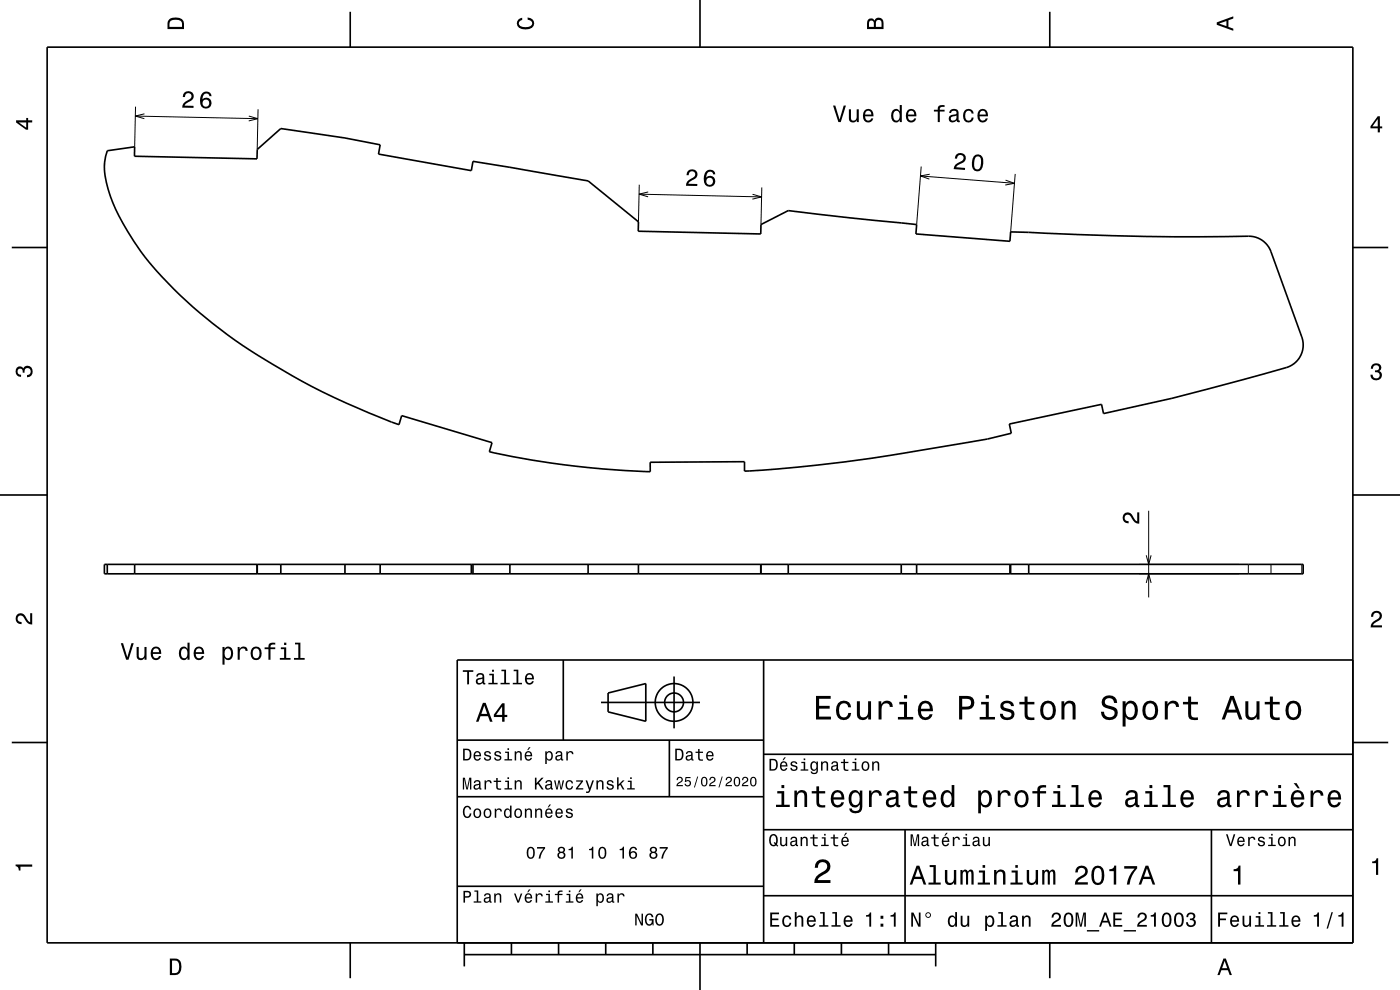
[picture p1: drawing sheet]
<svg xmlns="http://www.w3.org/2000/svg" width="297mm" height="210mm" viewBox="0 0 297 210" stroke-linecap="round" stroke-linejoin="round" font-family="sans-serif">
<g fill="none" stroke="#000" stroke-width=".21">
<path d="M28.7 24.6l26 .6M28.8 22.6l-.2 8.5M30.6 24.1l-1.9 .5 1.9 .6M52.8 24.6l1.9 .6-1.9 .5M54.7 23.2l-.1 8.5M135.6 39.2l-.2 7.8M161.6 39.8l-.2 7.8M195.3 37.3l19.9 1.6M195.4 35.3l-.9 12.3M197.2 37l-1.9 .3 1.9 .7M213.3 38.2l1.9 .7-2 .4M215.4 36.9l-1 12.3"/>
<path d="M135.6 41.2l26 .6M137.5 40.7l-1.9 .5 1.9 .5M159.6 41.2l2 .6-2 .4M241.7 119.7h21.1M243.2 117.8l.5 1.9 .5-1.9M243.7 108.3v18.4M264.8 119.7v2M269.6 119.7v2M276.2 119.7v2M241.7 121.7h21.1M243.2 123.7l.5-2 .5 2"/>
</g>
<g fill="none" stroke="#000" stroke-width=".35">
<path d="M10 10h277v190h-277zM74.3 2.5v7.5M148.5 0v10M222.7 2.5v7.5M22.8 32l5.8-.9-.1 2 26 .6 .1-2 5-4.4 13.6 2 7.4 1.4-.3 2 19.7 3.5 .3-2 24.5 4.2 10.6 8.6v2.1l26 .5v-2l5.8-2.9 13 1.5 14.3 1.4-.2 2 19.9 1.6 .2-2a780 780 0 0 0 51.4 1 5 5 0 0 1 3.8 3.2l6.6 18.1a5 5 0 0 1-3.4 6.5l-4.6 1.3a546.4 546.4 0 0 1-34.1 8.4l-.4-1.9-19.6 4.1 .4 2-5 1.2a486.9 486.9 0 0 1-44.6 6.4l-7 .4v-2l-20 .2v2a185.3 185.3 0 0 1-34.1-4.3l.6-1.9-19.2-5.7-.6 1.9a147 147 0 0 1-39.5-21.5 73.7 73.7 0 0 1-18.1-19.7 28.1 28.1 0 0 1-4.9-13.8l.3-1.9zM2.5 52.5h7.5M287 52.5h7.5M0 105h10M22.1 119.7h254.4v2h-254.4zM22.8 119.7v2M28.6 119.7v2M54.5 119.7v2"/>
<path d="M54.6 119.7v2M59.6 119.7v2M73.2 119.7v2M80.6 119.7v2M100 119.7v2M100.3 119.7v2M108.2 119.7v2M124.8 119.7v2M135.4 119.7v2M161.4 119.7v2M167.2 119.7v2M191.2 119.7v2"/>
<path d="M194.5 119.7v2M214.2 119.7v2M214.4 119.7v2M218.2 119.7v2M287 105h10M119.5 140v17M162 140v60M287 140h-190v60M2.5 157.5h7.5M97 157h65M127.5 149h21M129 147l8-2v8l-8-2z"/>
<path d="M142 157v12M143 143.5v11M287 157.5h7.5M97 169h65M162 176h125M162 160h125M192 176v24M257 176v24M97 188h65M162 190h125M74.3 200v7.5M98.5 202.5h100"/>
<path d="M98.5 200v5M108.5 200v2.5M118.5 200v2.5M128.5 200v2.5M138.5 200v2.5M148.5 200v10M158.5 200v2.5M168.5 200v2.5M178.5 200v2.5M188.5 200v2.5M198.5 200v5M222.7 200v7.5"/>
<circle cx="143" cy="149" r="2"/>
<circle cx="143" cy="149" r="4"/>
</g>
<g fill="#000">
<path d="M36 4a2.18 2.18 0 0 0-.5 2.2h3.5v-1.2a1.43 1.43 0 0 0-1.7-1.3zM36.3 4.4a2.15 2.15 0 0 1 2.2 .3l.1 1h-2.6v-1z" fill-rule="evenodd"/>
<path d="M109.9 4.2l.9-.4v.4a.7 .7 0 0 0-.7 .5 .7 .7 0 0 0 .3 .8 1.7 1.7 0 0 0 2.5-.5 .9 .9 0 0 0-1-.8v-.5a1.24 1.24 0 0 1 1.4 1.1 1.24 1.24 0 0 1-1 1.4 2.22 2.22 0 0 1-2.5-.7l-.2-.5z" fill-rule="evenodd"/>
<path d="M184.2 4.2l-.3 .7v1.3h3.5v-1.3a.98 .98 0 0 0-.7-1.1 .98 .98 0 0 0-1.2 .6 .84 .84 0 0 0-1.3-.2zM184.5 4.5a.54 .54 0 0 1 .6-.1 .54 .54 0 0 1 .3 .6v.7h-1zM185.9 4.4a.62 .62 0 0 1 .8-.1 .62 .62 0 0 1 .3 .6v.8h-1.2z" fill-rule="evenodd"/>
<path d="M258.1 4.7v.6l3.5 1.2v-.4l-1-.4v-1.4l1-.4v-.4zM258.6 5l1.6-.5v1z" fill-rule="evenodd"/>
<path d="M3.4 25.5v.5l2.1 1.5h.5v-1.5h.8v-.5h-.8v-.5h-.4v.5zM4 26h1.6v1.1z" fill-rule="evenodd"/>
<path d="M39.1 19.6l-.3 1h.4a.7 .7 0 0 1 .6-.8 .7 .7 0 0 1 .8 .5 .7 .7 0 0 1-.5 .8 1.81 1.81 0 0 0-1.4 1.7l2.4 .1v-.4l-1.9-.1a2.22 2.22 0 0 1 1.5-1.1 1.13 1.13 0 0 0 .1-1.7 1.13 1.13 0 0 0-1.7 0zM43 19.7a2.4 2.4 0 0 0 .1 3.2 1.16 1.16 0 0 0 1.6-.3 1.16 1.16 0 0 0-.2-1.5 1.16 1.16 0 0 0-1.6 0 1.02 1.02 0 0 1 .9-1.3 .58 .58 0 0 1 .6 .6h.5a1.12 1.12 0 0 0-.7-.9 1.12 1.12 0 0 0-1.2 .2zM42.9 21.9a.75 .75 0 0 1 1.5 0 .75 .75 0 0 1-1.5 0z" fill-rule="evenodd"/>
<path d="M146 36.2l-.4 1h.5a.71 .71 0 0 1 .5-.9 .71 .71 0 0 1 .9 .6 .71 .71 0 0 1-.5 .8 1.8 1.8 0 0 0-1.5 1.7l2.4 .1v-.5h-1.9a2.21 2.21 0 0 1 1.5-1.1 1.13 1.13 0 0 0 .2-1.7 1.13 1.13 0 0 0-1.7 0zM149.9 36.3a2.39 2.39 0 0 0 .1 3.2 1.16 1.16 0 0 0 1.5-.3 1.16 1.16 0 0 0-.1-1.5 1.16 1.16 0 0 0-1.6 0 1.02 1.02 0 0 1 .9-1.3 .58 .58 0 0 1 .6 .6h.4a1.11 1.11 0 0 0-.7-1 1.11 1.11 0 0 0-1.1 .3zM149.8 38.5a.75 .75 0 0 1 1.5 0 .75 .75 0 0 1-1.5 0z" fill-rule="evenodd"/>
<path d="M176.7 22.4l1.2 3.5h.5l1.1-3.5h-.5l-.9 3-.9-3zM180.1 23.2v1.8a.89 .89 0 0 0 .6 1 .89 .89 0 0 0 1.1-.5v.4h.4v-2.7h-.5v1.6a.65 .65 0 0 1-.3 .7 .65 .65 0 0 1-.9-.3v-2zM183.4 23.5a1.54 1.54 0 0 0 .8 2.5 1.06 1.06 0 0 0 1.1-.9h-.5l-.2 .4-.4 .1a.76 .76 0 0 1-.7-.9h1.8a1.17 1.17 0 0 0-.5-1.4 1.17 1.17 0 0 0-1.4 .2zM183.7 23.7a.66 .66 0 0 1 .8-.1 .66 .66 0 0 1 .3 .7h-1.3zM189.3 23.5a1.57 1.57 0 0 0 .8 2.5l.4-.1 .4-.4v.4h.4v-3.6h-.4v1.3a.89 .89 0 0 0-1.6-.1zM189.7 23.8a.62 .62 0 0 1 .7-.3 .62 .62 0 0 1 .4 .6 1.11 1.11 0 0 1-.6 1.5 1.19 1.19 0 0 1-.5-1.8zM192.5 23.5a1.54 1.54 0 0 0 .8 2.5 1.06 1.06 0 0 0 1.1-.9h-.5l-.2 .4-.4 .1a.76 .76 0 0 1-.7-.9h1.8a1.16 1.16 0 0 0-.5-1.4 1.16 1.16 0 0 0-1.4 .2zM192.8 23.7a.66 .66 0 0 1 .8-.1 .66 .66 0 0 1 .3 .7h-1.3zM198.1 23.3v.4h.8v2.2h.5v-2.2h1v-.4h-1v-.4l.3-.2h.7v-.4a1.04 1.04 0 0 0-1.5 .7v.3zM201.6 23.3l-.2 .7h.4a.55 .55 0 0 1 .6-.6 .55 .55 0 0 1 .4 .8l-.2 .1a1 1 0 0 0-1 .2 1 1 0 0 0-.3 1 .94 .94 0 0 0 1.7 0l.1 .4h.5v-.3l-.2-.1v-1.6a1.02 1.02 0 0 0-1.8-.6zM201.8 24.8l1.1-.3a.77 .77 0 0 1-.2 .9 .77 .77 0 0 1-.9 .1zM204.6 23.5a1.53 1.53 0 0 0 .9 2.5 1.05 1.05 0 0 0 1.1-1.1h-.5a.67 .67 0 0 1-.6 .7 .67 .67 0 0 1-.7-.6 1.12 1.12 0 0 1 .7-1.5 .6 .6 0 0 1 .6 .6h.5a1.09 1.09 0 0 0-.8-1 1.09 1.09 0 0 0-1.2 .4zM207.7 23.5a1.54 1.54 0 0 0 .8 2.5 1.06 1.06 0 0 0 1-.9h-.4l-.2 .4-.4 .1a.76 .76 0 0 1-.7-.9h1.8a1.17 1.17 0 0 0-.5-1.4 1.17 1.17 0 0 0-1.4 .2zM208 23.7a.66 .66 0 0 1 .8-.1 .66 .66 0 0 1 .3 .7h-1.3z" fill-rule="evenodd"/>
<path d="M203 32.7l-.4 .9 .4 .1a.7 .7 0 0 1 .6-.8 .7 .7 0 0 1 .8 .5 .7 .7 0 0 1-.6 .8 1.8 1.8 0 0 0-1.5 1.7l2.4 .2v-.5l-1.9-.1a2.23 2.23 0 0 1 1.6-1.1 1.13 1.13 0 0 0 .2-1.6 1.13 1.13 0 0 0-1.6-.1zM206.6 33.1a2.68 2.68 0 0 0 .1 3.1 1.14 1.14 0 0 0 1.8-.8 2.31 2.31 0 0 0-.5-2.5l-.5-.2-.5 .1zM206.9 33.5a.63 .63 0 0 1 .6-.3 .63 .63 0 0 1 .5 .3 2.75 2.75 0 0 1-.4 2.4l-.6-.1a2.27 2.27 0 0 1-.1-2.3z" fill-rule="evenodd"/>
<path d="M292.3 24.7l-1.6 2.1v.4h1.6v.9h.4v-.9h.5v-.4h-.5v-2.1zM292.3 25.2v1.6h-1.1z" fill-rule="evenodd"/>
<path d="M291.1 77.4a1.08 1.08 0 0 1 1.4-.2 1.08 1.08 0 0 1 .4 1.2l-.3 .3a1.06 1.06 0 0 1 .5 1.3 1.06 1.06 0 0 1-1.2 .7 1.1 1.1 0 0 1-1.2-1.2h.5a.71 .71 0 0 0 1 .8 .71 .71 0 0 0 .1-1.3h-.6v-.4a.61 .61 0 0 0 .8-.3 .61 .61 0 0 0-.2-.8 .61 .61 0 0 0-.9 .2l-.1 .5h-.5z" fill-rule="evenodd"/>
<path d="M3.6 78a.86 .86 0 0 1 1.4 .2 1.06 1.06 0 0 1 1.2-.6 1.06 1.06 0 0 1 .7 1.2 1.1 1.1 0 0 1-1.2 1.2v-.4a.71 .71 0 0 0 .8-1 .71 .71 0 0 0-1.3-.1v.6h-.4a.61 .61 0 0 0-.3-.8 .61 .61 0 0 0-.8 .2 .61 .61 0 0 0 .2 .8l.6 .2v.4a1.15 1.15 0 0 1-1.2-.6 1.15 1.15 0 0 1 .3-1.3z" fill-rule="evenodd"/>
<path d="M238.4 109a1.21 1.21 0 0 1 2.1 .7l.3 .6 .5 .3v-1.9h.4v2.4a1.8 1.8 0 0 1-1.8-1.4 .71 .71 0 0 0-.8-.5 .71 .71 0 0 0-.5 .8 .71 .71 0 0 0 .8 .6v.4a1.18 1.18 0 0 1-1.2-.6 1.18 1.18 0 0 1 .2-1.4z" fill-rule="evenodd"/>
<path d="M3.6 130.4a1.22 1.22 0 0 1 2 .7l.4 .6 .4 .3v-1.9h.4v2.4a1.8 1.8 0 0 1-1.7-1.4 .71 .71 0 0 0-.9-.5 .71 .71 0 0 0-.5 .8 .71 .71 0 0 0 .9 .5v.5a1.18 1.18 0 0 1-1.2-.7 1.18 1.18 0 0 1 .2-1.3z" fill-rule="evenodd"/>
<path d="M25.6 136.4l1.2 3.5h.5l1.1-3.5h-.5l-.9 3-.9-3zM29 137.2v1.8a.89 .89 0 0 0 .6 1 .89 .89 0 0 0 1.1-.5v.4h.4v-2.7h-.5v1.6a.65 .65 0 0 1-.3 .8 .65 .65 0 0 1-.9-.3v-2.1zM32.3 137.5a1.55 1.55 0 0 0 .8 2.5 1.07 1.07 0 0 0 1.1-.8h-.5l-.2 .3-.4 .1a.76 .76 0 0 1-.7-.9h1.8a1.17 1.17 0 0 0-.5-1.4 1.17 1.17 0 0 0-1.4 .2zM32.6 137.7a.66 .66 0 0 1 .8-.1 .66 .66 0 0 1 .3 .7h-1.3zM38.2 137.5a1.57 1.57 0 0 0 .8 2.5l.4-.1 .4-.4v.4h.4v-3.6h-.4v1.3a.89 .89 0 0 0-1.6-.1zM38.6 137.8a.62 .62 0 0 1 .7-.2 .62 .62 0 0 1 .4 .5 1.12 1.12 0 0 1-.6 1.5 1.19 1.19 0 0 1-.5-1.8zM41.4 137.5a1.54 1.54 0 0 0 .8 2.5 1.07 1.07 0 0 0 1.1-.8h-.5l-.2 .3-.4 .1a.76 .76 0 0 1-.7-.9h1.8a1.17 1.17 0 0 0-.5-1.4 1.17 1.17 0 0 0-1.4 .2zM41.7 137.7a.66 .66 0 0 1 .8-.1 .66 .66 0 0 1 .4 .7h-1.4zM47.2 137.2v3.8h.4v-1.5a.93 .93 0 0 0 1 .5 .93 .93 0 0 0 .8-.8 1.5 1.5 0 0 0-1-2.1l-.4 .2-.4 .4v-.5zM47.8 137.8a.63 .63 0 0 1 .7-.2 .63 .63 0 0 1 .5 .5 1.13 1.13 0 0 1-.7 1.5 1.19 1.19 0 0 1-.5-1.8zM50.4 137.2v2.7h.5v-1.5a.66 .66 0 0 1 .3-.8 .66 .66 0 0 1 .9 .2v.3h.4a.89 .89 0 0 0-.7-.9 .89 .89 0 0 0-1 .5v-.5zM53.5 137.5a1.53 1.53 0 0 0 .8 2.5 1.48 1.48 0 0 0 1.2-1.4 1.48 1.48 0 0 0-1.2-1.5l-.5 .1zM53.8 137.8a.67 .67 0 0 1 .7-.2 .67 .67 0 0 1 .5 .5 1.11 1.11 0 0 1-.7 1.5 1.17 1.17 0 0 1-.5-1.8zM56.1 137.3v.4h.8v2.2h.5v-2.2h1v-.4h-1v-.3l.3-.3h.7v-.4a1.04 1.04 0 0 0-1.5 .8v.2zM59.6 137.3v.4h.7v1.9h-.9v.3h2.2v-.3h-.9v-2.3zM60.3 136.3v.5h.4v-.5zM62.6 136.3v.4h.7v2.9h-.9v.3h2.2v-.3h-.9v-3.3z" fill-rule="evenodd"/>
<path d="M291.2 129.9a1.18 1.18 0 0 1 1.9 .3 1.18 1.18 0 0 1-1 1.7l-.5 .3-.3 .5h1.9v.4h-2.4a1.8 1.8 0 0 1 1.4-1.8 .71 .71 0 0 0 .5-.8 .71 .71 0 0 0-.9-.5 .71 .71 0 0 0-.5 .8h-.4z" fill-rule="evenodd"/>
<path d="M98.2 158.8v2.5h.9a1.37 1.37 0 0 0 .7-2.2 1.56 1.56 0 0 0-1.6-.3zM98.6 159.1a.98 .98 0 0 1 1.1 .7 .98 .98 0 0 1-.6 1.2h-.5zM100.7 159.6a1.04 1.04 0 0 0-.2 1.2 1.04 1.04 0 0 0 1 .5l.5-.5h-.3l-.4 .3a.54 .54 0 0 1-.5-.7h1.3a.83 .83 0 0 0-.4-.9 .83 .83 0 0 0-1 .1zM100.9 159.7l.2-.1a.47 .47 0 0 1 .5 .1 .47 .47 0 0 1 .1 .5h-.9zM102.9 159.5l-.2 .1a.69 .69 0 0 0 .9 .9l.2 .1a.43 .43 0 0 1-.4 .5 .43 .43 0 0 1-.4-.4h-.3a.74 .74 0 0 0 .9 .7 .74 .74 0 0 0 .5-1l-1-.4a.38 .38 0 0 1 .3-.5 .38 .38 0 0 1 .4 .4h.3a.78 .78 0 0 0-1.2-.4zM105.1 159.5l-.2 .1a.69 .69 0 0 0 .9 .9l.2 .1a.43 .43 0 0 1-.4 .5 .43 .43 0 0 1-.5-.4h-.3a.74 .74 0 0 0 .9 .7 .74 .74 0 0 0 .5-1l-.9-.4a.38 .38 0 0 1 .3-.5 .38 .38 0 0 1 .4 .4h.3a.77 .77 0 0 0-1.2-.4zM107.2 159.4v.3h.5v1.3h-.7v.3h1.6v-.3h-.6v-1.6zM107.7 158.7v.4h.3v-.4zM109.2 159.4v1.9h.3v-1.1a.45 .45 0 0 1 .4-.6 .45 .45 0 0 1 .5 .5v1.2h.3v-1.3a.63 .63 0 0 0-.5-.7 .63 .63 0 0 0-.7 .4v-.3zM112.2 158.5l-.4 .6h.3l.5-.6zM111.5 159.6a1.04 1.04 0 0 0-.2 1.2 1.04 1.04 0 0 0 1.1 .5l.5-.5h-.3l-.5 .3a.54 .54 0 0 1-.5-.7h1.3a.83 .83 0 0 0-.4-.9 .83 .83 0 0 0-1 .1zM111.8 159.7l.1-.1a.48 .48 0 0 1 .5 .1 .48 .48 0 0 1 .2 .5h-1zM115.7 159.4v2.7h.3v-1.1a.66 .66 0 0 0 .7 .4 .66 .66 0 0 0 .5-.6 .91 .91 0 0 0 0-1.1 .91 .91 0 0 0-1-.3l-.2 .3v-.3zM116.1 159.8a.45 .45 0 0 1 .5-.2 .45 .45 0 0 1 .3 .4 .65 .65 0 0 1 .1 .8 .65 .65 0 0 1-.7 .2 .98 .98 0 0 1-.2-1.2zM118.1 159.5l-.2 .4h.3a.39 .39 0 0 1 .4-.3 .39 .39 0 0 1 .3 .5h-.1a.65 .65 0 0 0-1 .4 .65 .65 0 0 0 .6 .9l.6-.3 .1 .2h.4v-.2l-.2-.1v-1.1a.72 .72 0 0 0-.5-.6 .72 .72 0 0 0-.7 .2zM118.2 160.6l.8-.3a.55 .55 0 0 1-.2 .7 .55 .55 0 0 1-.6 0zM120.1 159.4v1.9h.4v-1.1a.47 .47 0 0 1 .2-.6 .47 .47 0 0 1 .6 .2v.2h.4a.64 .64 0 0 0-.5-.7 .64 .64 0 0 0-.8 .4v-.3z" fill-rule="evenodd"/>
<path d="M98.2 142.2v.3h.9v2.7h.4v-2.7h.9v-.3zM101.3 143l-.3 .5h.4a.47 .47 0 0 1 .5-.4 .47 .47 0 0 1 .4 .6l-.2 .1a.84 .84 0 0 0-1 .2 .84 .84 0 0 0 0 1.1 .9 .9 0 0 0 1.3-.2l.1 .2 .5 .1v-.3l-.3-.1v-1.3a.87 .87 0 0 0-.6-.7 .87 .87 0 0 0-.8 .2zM101.4 144.3l.9-.3a.66 .66 0 0 1-.1 .7 .66 .66 0 0 1-.8 .1zM103.8 142.9v.3h.6v1.6h-.8v.4h2v-.4h-.8v-1.9zM104.4 142.1v.4h.4v-.4zM106.4 142.1v.3h.6v2.4h-.8v.4h1.9v-.4h-.7v-2.7zM109 142.1v.3h.6v2.4h-.8v.4h1.9v-.4h-.7v-2.7zM111.6 143.1a1.32 1.32 0 0 0 .7 2.1 .9 .9 0 0 0 .9-.7h-.3l-.2 .3-.4 .1a.65 .65 0 0 1-.6-.8h1.6a1 1 0 0 0-.4-1.2 1 1 0 0 0-1.3 .2zM111.9 143.3a.57 .57 0 0 1 .7-.1 .57 .57 0 0 1 .3 .6h-1.2z" fill-rule="evenodd"/>
<path d="M102.4 149.1l-1.4 4h.5l.4-1.2h1.6l.4 1.2h.6l-1.5-4zM102.7 149.7l.7 1.7h-1.3zM106.5 149.2l-1.7 2.4v.5h1.7v1h.5v-1h.6v-.5h-.6v-2.4zM106.5 149.9v1.7h-1.3z" fill-rule="evenodd"/>
<path d="M143.2 158.8v2.5h.9a1.37 1.37 0 0 0 .7-2.2 1.56 1.56 0 0 0-1.6-.3zM143.6 159.1a.98 .98 0 0 1 1.1 .7 .98 .98 0 0 1-.6 1.2h-.5zM145.7 159.5l-.2 .4h.3a.39 .39 0 0 1 .5-.3 .39 .39 0 0 1 .3 .5h-.2a.65 .65 0 0 0-.9 .4 .65 .65 0 0 0 .5 .9l.7-.3v.2h.4v-.2l-.1-.1-.1-1.1a.73 .73 0 0 0-.4-.6 .73 .73 0 0 0-.8 .2zM145.8 160.6l.8-.3a.55 .55 0 0 1-.1 .7 .55 .55 0 0 1-.7 0zM148.1 158.9v.5h-.5v.3h.5v1.3a.75 .75 0 0 0 1 .4v-.3a.48 .48 0 0 1-.7-.3v-1.1h.7v-.3h-.7v-.5zM150 159.6a1.04 1.04 0 0 0-.2 1.2 1.04 1.04 0 0 0 1.1 .5l.5-.5h-.4l-.4 .3a.54 .54 0 0 1-.5-.7h1.3a.83 .83 0 0 0-.4-.9 .83 .83 0 0 0-1 .1zM150.3 159.7l.1-.1a.48 .48 0 0 1 .5 .1 .48 .48 0 0 1 .2 .5h-1z" fill-rule="evenodd"/>
<path d="M173.1 147.6v5h3.2v-.6h-2.5v-1.7h2.2v-.6h-2.2v-1.5h2.4v-.6zM177.8 149.2a2.59 2.59 0 0 0 .5 3.4 1.58 1.58 0 0 0 2.3-1.4h-.6a.95 .95 0 0 1-.9 1 .95 .95 0 0 1-1-.9 1.59 1.59 0 0 1 .9-2.1 .85 .85 0 0 1 .9 .8h.7a1.56 1.56 0 0 0-1.1-1.3 1.56 1.56 0 0 0-1.7 .5zM181.8 148.8v2.5a1.27 1.27 0 0 0 .9 1.4 1.27 1.27 0 0 0 1.5-.7v.6h.6v-3.8h-.6v2.2a.92 .92 0 0 1-.6 1.1 .92 .92 0 0 1-1.2-.4v-2.9zM186.4 148.8v3.8h.6v-2.2a.95 .95 0 0 1 .5-1.1 .95 .95 0 0 1 1.2 .3l.1 .4h.6a1.28 1.28 0 0 0-1-1.4 1.28 1.28 0 0 0-1.4 .8v-.6zM190.8 148.9v.5h1v2.7h-1.3v.5h3.2v-.5h-1.3v-3.2zM191.8 147.4v.8h.6v-.8zM195.1 149.2a2.62 2.62 0 0 0 .5 3.4 1.57 1.57 0 0 0 2.2-1.1h-.6l-.3 .5-.5 .2a1.08 1.08 0 0 1-1-1.3h2.5a1.66 1.66 0 0 0-.7-2 1.66 1.66 0 0 0-2.1 .3zM195.6 149.5a.94 .94 0 0 1 1.2-.2 .94 .94 0 0 1 .5 1h-1.9zM203.5 147.6v5h.6v-2.1h.8a1.47 1.47 0 0 0 1.8-1.2 1.47 1.47 0 0 0-1.5-1.7zM204.1 148.2a1.6 1.6 0 0 1 1.8 .5 .86 .86 0 0 1 0 .9 .86 .86 0 0 1-.9 .3h-.9zM208.1 148.9v.5h1v2.7h-1.3v.5h3.3v-.5h-1.3v-3.2zM209.1 147.4v.8h.7v-.8zM212.6 148.9a1.08 1.08 0 0 0-.3 1.2 1.08 1.08 0 0 0 1 .7l1.1 .4a.57 .57 0 0 1 .2 .6 .57 .57 0 0 1-.5 .4 .96 .96 0 0 1-1.4-.8h-.6a1.6 1.6 0 0 0 1.3 1.4 1.6 1.6 0 0 0 1.7-.8 1.13 1.13 0 0 0-1-1.6l-1.1-.3-.2-.4a.87 .87 0 0 1 .9-.5 .87 .87 0 0 1 .8 .6h.6a1.41 1.41 0 0 0-2.1-1.1zM217.4 147.8v1.1h-1.1v.5h1.1v2.6l.2 .4 .4 .3h1.4v-.5a.97 .97 0 0 1-1.4-.5v-2.3h1.4v-.5h-1.4v-1.1zM221.1 149.2a2.56 2.56 0 0 0 .5 3.4 1.72 1.72 0 0 0 1.8-.2 1.72 1.72 0 0 0 .6-1.7 1.7 1.7 0 0 0-.9-1.9 1.7 1.7 0 0 0-2 .4zM221.6 149.6a.96 .96 0 0 1 1-.4 .96 .96 0 0 1 .7 .8 1.59 1.59 0 0 1-1 2.2 1.19 1.19 0 0 1-1-1.5zM225.2 148.8v3.8h.6v-2.2a.97 .97 0 0 1 .5-1.1 .97 .97 0 0 1 1.1 .2l.1 .7v2.4h.7v-2.5a1.27 1.27 0 0 0-.9-1.4 1.27 1.27 0 0 0-1.5 .6v-.5zM234.1 147.9a1.38 1.38 0 0 0-.3 1.5 1.38 1.38 0 0 0 1.3 .9 1.25 1.25 0 0 1 1.4 .9 1.15 1.15 0 0 1-1.3 .9 1.15 1.15 0 0 1-1-1.1h-.7a1.8 1.8 0 0 0 1.7 1.8 1.8 1.8 0 0 0 1.9-1.6 1.46 1.46 0 0 0-1.5-1.4l-.6-.2a.83 .83 0 0 1-.5-1.1 .83 .83 0 0 1 1.2-.3l.5 .5 .1 .4h.7a1.67 1.67 0 0 0-1-1.6 1.67 1.67 0 0 0-1.9 .4zM238.2 148.8v5.3h.6v-2.1a1.32 1.32 0 0 0 1.4 .7 1.32 1.32 0 0 0 1.1-1.1 2.43 2.43 0 0 0-.8-2.8 1.21 1.21 0 0 0-1.7 .5v-.5zM239.1 149.6a.9 .9 0 0 1 .9-.4 .9 .9 0 0 1 .7 .8 1.61 1.61 0 0 1-.9 2.2 1.18 1.18 0 0 1-1-1.5zM242.8 149.2a2.56 2.56 0 0 0 .5 3.4 1.72 1.72 0 0 0 1.8-.2 1.72 1.72 0 0 0 .6-1.7 1.7 1.7 0 0 0-.9-1.9 1.7 1.7 0 0 0-2 .4zM243.3 149.6a.96 .96 0 0 1 1-.4 .96 .96 0 0 1 .7 .8 1.59 1.59 0 0 1-1 2.2 1.19 1.19 0 0 1-1-1.5zM247.1 148.8v3.8h.6v-2.2a.95 .95 0 0 1 .5-1.1 .95 .95 0 0 1 1.2 .3l.1 .4h.6a1.28 1.28 0 0 0-1-1.4 1.28 1.28 0 0 0-1.4 .8v-.6zM252 147.8v1.1h-1v.5h1l.1 2.6 .2 .4 .4 .3h1.4v-.5a.97 .97 0 0 1-1.4-.5v-2.3h1.4v-.5h-1.4v-1.1zM261 147.6l-1.8 5h.6l.6-1.4h2l.5 1.4h.7l-1.9-5zM261.4 148.3l.7 2.2h-1.5zM264.2 148.8v2.5a1.27 1.27 0 0 0 .9 1.4 1.27 1.27 0 0 0 1.5-.7v.6h.6v-3.8h-.6v2.2a.92 .92 0 0 1-.6 1.1 .92 .92 0 0 1-1.1-.4l-.1-2.9zM269.4 147.8v1.1h-1.1v.5h1.1v2.6l.2 .4 .4 .3 .7 .1 .8-.1v-.5a.97 .97 0 0 1-1.4-.5l-.1-2.3h1.5v-.5h-1.5v-1.1zM273.1 149.2a2.56 2.56 0 0 0 .6 3.4 1.72 1.72 0 0 0 1.8-.2 1.72 1.72 0 0 0 .6-1.7 1.7 1.7 0 0 0-.9-1.9 1.7 1.7 0 0 0-2.1 .4zM273.6 149.6a.96 .96 0 0 1 1-.4 .96 .96 0 0 1 .7 .8 1.59 1.59 0 0 1-.9 2.2 1.19 1.19 0 0 1-1.1-1.5z" fill-rule="evenodd"/>
<path d="M98.2 165v2.5h.3v-2.3l.4 2.3h.3l.5-2.3v2.3h.3v-2.5h-.5l-.4 2.2-.5-2.2zM100.7 165.6l-.2 .5h.3a.39 .39 0 0 1 .5-.4 .39 .39 0 0 1 .3 .6h-.2a.65 .65 0 0 0-.9 .4 .65 .65 0 0 0 .5 .8l.7-.3v.2l.4 .1v-.3h-.1l-.1-1.1a.73 .73 0 0 0-.4-.6 .73 .73 0 0 0-.8 .1zM100.8 166.7l.8-.2a.55 .55 0 0 1-.1 .6 .55 .55 0 0 1-.7 .1zM102.8 165.5v2h.3v-1.1a.47 .47 0 0 1 .3-.6 .47 .47 0 0 1 .6 .2v.1h.3a.64 .64 0 0 0-.5-.6 .64 .64 0 0 0-.7 .4v-.4zM105.3 165v.6h-.6v.3h.6v1.3a.75 .75 0 0 0 1 .3v-.3a.48 .48 0 0 1-.7-.2v-1.1h.7v-.3h-.7v-.6zM107.2 165.6v.3h.5v1.3h-.7v.3h1.6v-.3h-.6v-1.6zM107.7 164.9v.3h.3v-.3zM109.2 165.5v2h.3v-1.1a.45 .45 0 0 1 .4-.7 .45 .45 0 0 1 .5 .6v1.2h.3v-1.3a.63 .63 0 0 0-.5-.7 .63 .63 0 0 0-.7 .3v-.3zM113.5 165v2.5h.3v-.9l.3-.3 .8 1.2h.5l-1.1-1.5 1-1h-.4l-1.1 1.1v-1.1zM115.9 165.6l-.2 .5h.3a.39 .39 0 0 1 .5-.4 .39 .39 0 0 1 .2 .6h-.1a.65 .65 0 0 0-.9 .4 .65 .65 0 0 0 .5 .8l.6-.3 .1 .2 .4 .1v-.3h-.2v-1.1a.73 .73 0 0 0-.5-.6 .73 .73 0 0 0-.7 .1zM116 166.7l.8-.2a.55 .55 0 0 1-.1 .6 .55 .55 0 0 1-.7 .1zM117.5 165.5l.5 2h.3l.3-1.7 .3 1.7h.3l.5-2h-.3l-.4 1.7-.2-1.7h-.4l-.2 1.7-.4-1.7zM120.2 165.7a1.04 1.04 0 0 0-.2 1.2 1.04 1.04 0 0 0 1.1 .6l.4-.4 .1-.3h-.3l-.3 .4a.73 .73 0 0 1-.7-.7 .73 .73 0 0 1 .7-.7l.3 .4h.3a.78 .78 0 0 0-.6-.7 .78 .78 0 0 0-.8 .2zM122.2 165.5v.3h1.1l-1.1 1.4v.3h1.5v-.3h-1.1l1.1-1.4v-.3zM124.2 165.5l.8 2.1-.2 .3h-.5v.3a.63 .63 0 0 0 .9-.5l.8-2.2h-.3l-.6 1.6-.5-1.6zM126.5 165.5v2h.3v-1.1a.45 .45 0 0 1 .4-.7 .45 .45 0 0 1 .5 .6v1.2h.3v-1.3a.63 .63 0 0 0-.4-.7 .63 .63 0 0 0-.8 .3v-.3zM128.9 165.6l-.1 .2a.68 .68 0 0 0 .8 .9l.2 .1a.43 .43 0 0 1-.3 .5 .43 .43 0 0 1-.5-.4h-.3a.74 .74 0 0 0 .9 .7 .74 .74 0 0 0 .5-1.1l-1-.3a.38 .38 0 0 1 .3-.5 .38 .38 0 0 1 .5 .4l.3-.1a.77 .77 0 0 0-1.3-.4zM130.9 164.9v2.6h.3v-.7l.4-.3 .5 1h.4l-.7-1.2 .7-.8h-.4l-.9 .9v-1.5zM133.2 165.6v.3h.5v1.3h-.7v.3h1.7v-.3h-.7v-1.6zM133.7 164.9v.3h.3v-.3z" fill-rule="evenodd"/>
<path d="M98.4 171.2a1.45 1.45 0 0 0 .7 2.3 .94 .94 0 0 0 .9-1h-.3a.59 .59 0 0 1-.8 .7 1.31 1.31 0 0 1 .2-2l.3 .1 .2 .4h.4a.85 .85 0 0 0-.6-.8 .85 .85 0 0 0-1 .3zM100.6 171.7a1.04 1.04 0 0 0-.1 1.3 1.04 1.04 0 0 0 1.1 .5 1.04 1.04 0 0 0 .5-1.3 1.04 1.04 0 0 0-1.2-.7zM100.9 171.9a.48 .48 0 0 1 .5-.1 .48 .48 0 0 1 .3 .4 .66 .66 0 0 1 0 .7 .66 .66 0 0 1-.7 .3 .98 .98 0 0 1-.1-1.3zM102.8 171.7a1.04 1.04 0 0 0-.2 1.3 1.04 1.04 0 0 0 1.2 .5 1.04 1.04 0 0 0 .5-1.3 1.04 1.04 0 0 0-1.2-.7zM103 171.9a.48 .48 0 0 1 .5-.1 .48 .48 0 0 1 .4 .4 .66 .66 0 0 1 0 .7 .66 .66 0 0 1-.7 .3 .97 .97 0 0 1-.2-1.3zM105 171.5v2h.3v-1.1a.47 .47 0 0 1 .2-.6 .47 .47 0 0 1 .6 .2l.1 .1h.3a.64 .64 0 0 0-.5-.6 .64 .64 0 0 0-.7 .4v-.4zM107.1 171.7a1.06 1.06 0 0 0-.2 1.2 1.06 1.06 0 0 0 .9 .6l.4-.3v.3h.3v-2.6h-.3v.9a.63 .63 0 0 0-1.1-.1zM107.4 171.9a.44 .44 0 0 1 .4-.1 .44 .44 0 0 1 .4 .4 .65 .65 0 0 1 0 .7 .65 .65 0 0 1-.7 .3l-.2-.4zM109.3 171.7a1.04 1.04 0 0 0-.1 1.3 1.04 1.04 0 0 0 1.1 .5 1.04 1.04 0 0 0 .5-1.3 1.04 1.04 0 0 0-1.2-.7zM109.5 171.9a.48 .48 0 0 1 .6-.1 .48 .48 0 0 1 .3 .4 .66 .66 0 0 1 0 .7 .66 .66 0 0 1-.7 .3 .98 .98 0 0 1-.2-1.3zM111.4 171.5v2h.3v-1.1a.45 .45 0 0 1 .3-.7 .45 .45 0 0 1 .5 .6v1.2h.4v-1.3a.63 .63 0 0 0-.5-.7 .63 .63 0 0 0-.7 .3v-.3zM113.5 171.5v2h.3v-1.1a.45 .45 0 0 1 .3-.6 .45 .45 0 0 1 .6 .2v1.5h.3v-1.3a.63 .63 0 0 0-.4-.7 .63 .63 0 0 0-.8 .3v-.3zM116.5 170.7l-.3 .6h.2l.5-.6zM115.9 171.7a1.04 1.04 0 0 0-.2 1.2 1.04 1.04 0 0 0 1 .6l.5-.6h-.3l-.4 .4a.54 .54 0 0 1-.5-.7h1.2a.83 .83 0 0 0-.3-1 .83 .83 0 0 0-1 .1zM116.1 171.9l.2-.1a.47 .47 0 0 1 .4 .1 .47 .47 0 0 1 .2 .4h-.9zM118 171.7a1.04 1.04 0 0 0-.2 1.2 1.04 1.04 0 0 0 1.1 .6l.5-.6h-.3l-.5 .4a.53 .53 0 0 1-.5-.7h1.3a.83 .83 0 0 0-.3-1 .83 .83 0 0 0-1.1 .1zM118.3 171.9l.1-.1a.47 .47 0 0 1 .5 .1 .47 .47 0 0 1 .2 .4h-1zM120.2 171.6l-.1 .2a.69 .69 0 0 0 .8 .9l.3 .1a.43 .43 0 0 1-.4 .5 .43 .43 0 0 1-.5-.4h-.3a.74 .74 0 0 0 .9 .7 .74 .74 0 0 0 .5-1.1l-1-.3a.38 .38 0 0 1 .3-.5 .38 .38 0 0 1 .5 .3h.3a.77 .77 0 0 0-1.3-.4z" fill-rule="evenodd"/>
<path d="M143.7 164.9l-.2 .6h.3a.4 .4 0 0 1 .3-.5 .4 .4 0 0 1 .5 .3 .4 .4 0 0 1-.3 .5l-.2 .1a.93 .93 0 0 0-.6 .9h1.4v-.3h-1.1l.5-.4a.67 .67 0 0 0 .5-1 .67 .67 0 0 0-1.1-.2zM145.4 164.8l-.1 1.1h.2a.46 .46 0 0 1 .7-.2 .46 .46 0 0 1 0 .8 .46 .46 0 0 1-.7-.2h-.3a.69 .69 0 0 0 .9 .6 .69 .69 0 0 0 .4-1 .69 .69 0 0 0-1-.3l.1-.5h.9v-.3zM147.9 164.7l-.7 2.3h.2l.7-2.3zM148.9 165a1.15 1.15 0 0 0 .5 1.8 1.16 1.16 0 0 0 .5-1.8 .63 .63 0 0 0-1 0zM149.2 165.1l.2-.1a.98 .98 0 0 1 0 1.6l-.2-.1-.2-.3v-.7zM150.7 164.9l-.2 .6h.2a.4 .4 0 0 1 .3-.5 .4 .4 0 0 1 .5 .3 .4 .4 0 0 1-.3 .5l-.1 .1a.95 .95 0 0 0-.7 .9h1.4v-.3h-1.1l.5-.4a.67 .67 0 0 0 .5-1 .67 .67 0 0 0-1-.2zM153.1 164.7l-.7 2.3h.2l.7-2.3zM154.1 164.9l-.2 .6h.3a.4 .4 0 0 1 .3-.5 .4 .4 0 0 1 .5 .3 .4 .4 0 0 1-.3 .5l-.2 .1a.93 .93 0 0 0-.6 .9h1.4v-.3h-1.1l.5-.4a.67 .67 0 0 0 .5-1 .67 .67 0 0 0-1.1-.2zM155.8 165a1.15 1.15 0 0 0 .5 1.8 1.16 1.16 0 0 0 .5-1.8 .63 .63 0 0 0-1 0zM156.1 165.1l.2-.1a.98 .98 0 0 1 0 1.6l-.2-.1-.2-.3v-.7zM157.6 164.9l-.2 .6h.3a.4 .4 0 0 1 .3-.5 .4 .4 0 0 1 .5 .3 .4 .4 0 0 1-.3 .5l-.2 .1a.94 .94 0 0 0-.6 .9h1.3v-.3h-1l.4-.4a.67 .67 0 0 0 .6-1 .67 .67 0 0 0-1.1-.2zM159.3 165a1.16 1.16 0 0 0 .5 1.8 1.16 1.16 0 0 0 .5-1.8 .63 .63 0 0 0-1 0zM159.6 165.1l.2-.1a.98 .98 0 0 1 0 1.6l-.2-.1-.2-.3v-.7z" fill-rule="evenodd"/>
<path d="M163.2 161v2.5h.9a1.37 1.37 0 0 0 .7-2.2 1.58 1.58 0 0 0-1.6-.3zM163.6 161.3a.98 .98 0 0 1 1.1 .7 .98 .98 0 0 1-.6 1.2h-.5zM166.4 160.7l-.4 .6h.2l.5-.6zM165.7 161.7a1.04 1.04 0 0 0-.2 1.2 1.04 1.04 0 0 0 1 .6l.5-.6h-.3l-.4 .4a.54 .54 0 0 1-.5-.7h1.3a.83 .83 0 0 0-.4-1 .83 .83 0 0 0-1 .1zM165.9 161.9l.2-.1a.48 .48 0 0 1 .5 .1 .48 .48 0 0 1 .1 .4h-.9zM167.9 161.6l-.2 .2a.68 .68 0 0 0 .9 .9l.2 .1a.43 .43 0 0 1-.4 .5 .43 .43 0 0 1-.4-.4h-.3a.74 .74 0 0 0 .9 .7 .74 .74 0 0 0 .5-1.1l-1-.3a.38 .38 0 0 1 .3-.5 .38 .38 0 0 1 .4 .4l.3-.1a.78 .78 0 0 0-1.2-.4zM170 161.6v.3h.5v1.3h-.7v.3h1.7v-.3h-.7v-1.6zM170.5 160.9v.3h.3v-.3zM172.1 161.7a1.06 1.06 0 0 0-.2 1.2 1.06 1.06 0 0 0 .9 .6l.4-.3a.52 .52 0 0 1-.2 .7 .52 .52 0 0 1-.7-.3h-.3a.78 .78 0 0 0 .9 .6 .78 .78 0 0 0 .6-.8v-1.9h-.3v.4l-.2-.3a.64 .64 0 0 0-.9 .1zM172.4 161.9a.45 .45 0 0 1 .4-.1 .45 .45 0 0 1 .4 .4 .65 .65 0 0 1 0 .7 .65 .65 0 0 1-.7 .3l-.2-.4zM174.2 161.5v2h.3v-1.1a.45 .45 0 0 1 .3-.6 .45 .45 0 0 1 .5 .2l.1 1.5h.3v-1.3a.63 .63 0 0 0-.5-.7 .63 .63 0 0 0-.7 .3v-.3zM176.6 161.6l-.2 .5h.3a.39 .39 0 0 1 .4-.4 .39 .39 0 0 1 .3 .6h-.1a.65 .65 0 0 0-1 .4 .65 .65 0 0 0 .6 .8l.6-.3 .1 .2 .4 .1-.2-.4v-1a.73 .73 0 0 0-1.2-.5zM176.7 162.7l.8-.2a.55 .55 0 0 1-.2 .6 .55 .55 0 0 1-.6 .1zM178.9 161v.6h-.5v.3h.5l.1 1.3a.75 .75 0 0 0 1 .3v-.3a.48 .48 0 0 1-.7-.2v-1.1h.7v-.3h-.7v-.6zM180.8 161.6v.3h.5v1.3h-.6v.3h1.6v-.3h-.6v-1.6zM181.3 160.9v.3h.4v-.3zM183 161.7a1.04 1.04 0 0 0-.2 1.3 1.04 1.04 0 0 0 1.2 .5 1.04 1.04 0 0 0 .4-1.3 1.04 1.04 0 0 0-1.2-.7zM183.2 161.9a.48 .48 0 0 1 .5-.1 .48 .48 0 0 1 .4 .4 .66 .66 0 0 1 0 .7 .66 .66 0 0 1-.7 .3 .98 .98 0 0 1-.2-1.3zM185 161.5v2h.3v-1.1a.45 .45 0 0 1 .3-.6 .45 .45 0 0 1 .6 .2v1.5h.3v-1.3a.63 .63 0 0 0-.4-.7 .63 .63 0 0 0-.8 .3v-.3z" fill-rule="evenodd"/>
<path d="M163.4 177.2a1.45 1.45 0 0 0 .7 2.3l.5-.2 .3 .3 .2-.2-.3-.3a1.53 1.53 0 0 0-.5-2.2l-.6 .1zM163.8 177.3l.3-.1a1.21 1.21 0 0 1 .5 1.7l-.3-.3-.2 .2 .3 .3a.45 .45 0 0 1-.7-.1 1.62 1.62 0 0 1 .1-1.7zM165.5 177.5v1.3a.63 .63 0 0 0 .4 .7 .63 .63 0 0 0 .8-.3v.3h.3v-2h-.3v1.2a.46 .46 0 0 1-.3 .5 .46 .46 0 0 1-.6-.2v-1.5zM167.9 177.6l-.2 .5h.3a.39 .39 0 0 1 .5-.4 .39 .39 0 0 1 .2 .6h-.1a.65 .65 0 0 0-.9 .4 .65 .65 0 0 0 .5 .8l.6-.3 .1 .2 .4 .1v-.3h-.2v-1.1a.73 .73 0 0 0-1.2-.5zM168 178.7l.8-.2a.55 .55 0 0 1-.2 .6 .55 .55 0 0 1-.6 .1zM169.8 177.5v2h.4v-1.1a.45 .45 0 0 1 .2-.6 .45 .45 0 0 1 .6 .2v1.5h.3v-1.3a.63 .63 0 0 0-.4-.7 .63 .63 0 0 0-.8 .3v-.3zM172.4 177v.6h-.5v.3h.5l.1 1.3a.75 .75 0 0 0 1 .3v-.3a.49 .49 0 0 1-.7-.2v-1.1h.7v-.3h-.7v-.6zM174.3 177.6v.3h.5v1.3h-.6v.3h1.6v-.3h-.6v-1.6zM174.8 176.9v.3h.4v-.3zM176.8 177v.6h-.6v.3h.6v1.3a.74 .74 0 0 0 1 .3v-.3a.49 .49 0 0 1-.7-.2v-1.1h.7v-.3h-.7v-.6zM179.4 176.7l-.4 .6h.2l.5-.6zM178.7 177.7a1.04 1.04 0 0 0-.2 1.2 1.04 1.04 0 0 0 1 .6l.5-.6h-.3l-.4 .4a.54 .54 0 0 1-.5-.7h1.3a.83 .83 0 0 0-.4-1 .83 .83 0 0 0-1 .1zM178.9 177.9l.2-.1a.48 .48 0 0 1 .5 .1 .48 .48 0 0 1 .1 .4h-.9z" fill-rule="evenodd"/>
<path d="M164.9 167.8v.5h.9v2.4h-1.2v.5h2.9v-.5h-1.1v-2.9zM165.8 166.5v.7h.6v-.7zM168.5 167.7v3.5h.6v-2a.82 .82 0 0 1 .5-1 .82 .82 0 0 1 1 .4l.1 2.6h.5v-2.3a1.14 1.14 0 0 0-.8-1.3 1.14 1.14 0 0 0-1.3 .6v-.5zM173.2 166.8v1h-1v.5h1v2.3l.2 .4 .4 .2 1.3 .1v-.5a.87 .87 0 0 1-1.3-.5v-2h1.3v-.5h-1.3v-1zM176.6 168.1a1.98 1.98 0 0 0 1.1 3.2 1.36 1.36 0 0 0 1.4-1.1h-.6l-.3 .4-.5 .2a.98 .98 0 0 1-.9-1.2h2.3a1.5 1.5 0 0 0-.6-1.8 1.5 1.5 0 0 0-1.9 .3zM177.1 168.3a.85 .85 0 0 1 1-.1 .85 .85 0 0 1 .4 .9h-1.7zM180.4 168.1a2.43 2.43 0 0 0 .4 3.1 1.16 1.16 0 0 0 1.6-.6 1 1 0 0 1-.9 1.4l-.6-.1-.2-.4h-.5a1.04 1.04 0 0 0 1.3 1 1.27 1.27 0 0 0 1.4-1.5v-3.3h-.5v.6l-.5-.5a1.15 1.15 0 0 0-1.5 .3zM180.8 168.4a.81 .81 0 0 1 .9-.3 .81 .81 0 0 1 .6 .8 1.42 1.42 0 0 1-.8 1.9 1.54 1.54 0 0 1-.7-2.4zM184.3 167.7v3.5h.6v-2a.85 .85 0 0 1 .5-1 .85 .85 0 0 1 1.1 .3v.3h.6a1.15 1.15 0 0 0-.9-1.2 1.15 1.15 0 0 0-1.3 .7v-.6zM188.4 167.9l-.2 .3-.1 .5h.5a.71 .71 0 0 1 .8-.7 .71 .71 0 0 1 .5 1l-.2 .1a1.46 1.46 0 0 0-1.8 1.2 .94 .94 0 0 0 1.1 1l.6-.1 .5-.5 .1 .4 .8 .1v-.4l-.4-.1v-2.1a1.31 1.31 0 0 0-.9-1 1.31 1.31 0 0 0-1.3 .3zM188.6 169.8l1.4-.4a.99 .99 0 0 1-.2 1.1 .99 .99 0 0 1-1.2 .1l-.1-.4zM192.7 166.8v1h-1v.5h1v2.3l.2 .4 .4 .2 1.3 .1v-.5h-1l-.2-.2-.1-.6v-1.7h1.3v-.5h-1.3v-1zM196.1 168.1a1.98 1.98 0 0 0 1.1 3.2 1.36 1.36 0 0 0 1.4-1.1h-.6l-.3 .4-.5 .2a.97 .97 0 0 1-.9-1.2h2.3a1.5 1.5 0 0 0-.6-1.8 1.5 1.5 0 0 0-1.9 .3zM196.6 168.3a.85 .85 0 0 1 1-.1 .85 .85 0 0 1 .4 .9h-1.7zM199.9 168.1a2.43 2.43 0 0 0 .4 3.1 1.13 1.13 0 0 0 1.6-.6v.6h.6v-4.7h-.6v1.7a1.15 1.15 0 0 0-2-.1zM200.4 168.4a.8 .8 0 0 1 .8-.3 .8 .8 0 0 1 .6 .8 1.44 1.44 0 0 1-.8 1.9 1.53 1.53 0 0 1-.6-2.4zM207.5 167.7v4.8h.6v-1.9a1.19 1.19 0 0 0 1.3 .7 1.19 1.19 0 0 0 .9-1.1 1.93 1.93 0 0 0-1.2-2.6 1.07 1.07 0 0 0-1 .6v-.5zM208.3 168.4a.81 .81 0 0 1 .9-.3 .81 .81 0 0 1 .6 .8 1.45 1.45 0 0 1-.8 1.9 1.52 1.52 0 0 1-.7-2.4zM211.7 167.7v3.5h.5v-2a.85 .85 0 0 1 .5-1 .85 .85 0 0 1 1.1 .3v.3h.6a1.15 1.15 0 0 0-.9-1.2 1.15 1.15 0 0 0-1.3 .7v-.6zM215.6 168.1a1.96 1.96 0 0 0 1.1 3.2 1.95 1.95 0 0 0 1.6-1.6 1.95 1.95 0 0 0-1-2l-.6-.1-.6 .1zM216 168.4a.86 .86 0 0 1 .9-.3 .86 .86 0 0 1 .7 .8 1.43 1.43 0 0 1-.9 1.9 1.51 1.51 0 0 1-.7-2.4zM219 167.8v.5h1.1v2.9h.5v-2.9h1.3v-.5h-1.3a.64 .64 0 0 1 .8-.8l.5 .1v-.5a1.34 1.34 0 0 0-1.8 .9v.3zM223.4 167.8v.5h.9v2.4h-1.1v.5h2.9v-.5h-1.2v-2.9zM224.3 166.5v.7h.6v-.7zM227.3 166.5v.5h.9v3.7h-1.2v.5h2.9v-.5h-1.1v-4.2zM231.3 168.1a1.98 1.98 0 0 0 1 3.2 1.36 1.36 0 0 0 1.4-1.1h-.6l-.2 .4-.5 .2a.98 .98 0 0 1-.9-1.2h2.3a1.5 1.5 0 0 0-.7-1.8 1.5 1.5 0 0 0-1.8 .3zM231.7 168.3a.85 .85 0 0 1 1-.1 .85 .85 0 0 1 .5 .9h-1.7zM239.2 167.9l-.4 .8h.5a.71 .71 0 0 1 .9-.7 .71 .71 0 0 1 .5 1l-.3 .1a1.46 1.46 0 0 0-1.7 1.2 .94 .94 0 0 0 1 1l.6-.1 .6-.5 .1 .4 .7 .1v-.4l-.3-.1v-2.1a1.3 1.3 0 0 0-.9-1 1.3 1.3 0 0 0-1.3 .3zM239.4 169.8l1.4-.4a.98 .98 0 0 1-.3 1.1 .98 .98 0 0 1-1.1 .1l-.2-.4zM243 167.8v.5h.9v2.4h-1.2v.5h2.9v-.5h-1.2v-2.9zM243.8 166.5v.7h.7v-.7zM246.8 166.5v.5h.9v3.7h-1.2v.5h3v-.5h-1.2v-4.2zM250.8 168.1a1.98 1.98 0 0 0 1 3.2 1.36 1.36 0 0 0 1.4-1.1h-.5l-.3 .4-.5 .2a.98 .98 0 0 1-.9-1.2h2.3a1.5 1.5 0 0 0-.7-1.8 1.5 1.5 0 0 0-1.8 .3zM251.2 168.3a.85 .85 0 0 1 1.1-.1 .85 .85 0 0 1 .4 .9h-1.7zM258.7 167.9l-.3 .3-.1 .5h.5a.71 .71 0 0 1 .9-.7 .71 .71 0 0 1 .5 1l-.3 .1a1.46 1.46 0 0 0-1.7 1.2 .94 .94 0 0 0 1 1l.6-.1 .6-.5 .1 .4 .7 .1v-.4l-.3-.1v-2.1a1.31 1.31 0 0 0-.9-1 1.31 1.31 0 0 0-1.3 .3zM258.9 169.8l1.4-.4a.99 .99 0 0 1-.3 1.1 .99 .99 0 0 1-1.1 .1l-.1-.4zM262.4 167.7v3.5h.6v-2a.85 .85 0 0 1 .5-1 .85 .85 0 0 1 1 .3l.1 .3h.5a1.15 1.15 0 0 0-.8-1.2 1.15 1.15 0 0 0-1.4 .7v-.6zM266.3 167.7v3.5h.6v-2a.85 .85 0 0 1 .5-1 .85 .85 0 0 1 1 .3l.1 .3h.5a1.15 1.15 0 0 0-.8-1.2 1.15 1.15 0 0 0-1.4 .7v-.6zM270.3 167.8v.5h.9v2.4h-1.2v.5h2.9v-.5h-1.1v-2.9zM271.2 166.5v.7h.6v-.7zM274.4 166.1l.9 1.1h.4l-.6-1.1zM274.2 168.1a1.98 1.98 0 0 0 1 3.2 1.36 1.36 0 0 0 1.4-1.1h-.5l-.3 .4-.5 .2a.98 .98 0 0 1-.9-1.2h2.3a1.5 1.5 0 0 0-.6-1.8 1.5 1.5 0 0 0-1.9 .3zM274.7 168.3a.85 .85 0 0 1 1-.1 .85 .85 0 0 1 .4 .9h-1.7zM278 167.7v3.5h.6v-2a.85 .85 0 0 1 .5-1 .85 .85 0 0 1 1 .3l.1 .3h.6a1.15 1.15 0 0 0-.9-1.2 1.15 1.15 0 0 0-1.4 .7v-.6zM282 168.1a1.98 1.98 0 0 0 1 3.2 1.36 1.36 0 0 0 1.4-1.1h-.5l-.3 .4-.5 .2a.98 .98 0 0 1-.9-1.2h2.3a1.5 1.5 0 0 0-.6-1.8 1.5 1.5 0 0 0-1.9 .3zM282.5 168.3a.85 .85 0 0 1 1-.1 .85 .85 0 0 1 .4 .9h-1.7z" fill-rule="evenodd"/>
<path d="M193.2 177v2.5h.3v-2.3l.4 2.3h.3l.5-2.3v2.3h.3v-2.5h-.5l-.4 2.2-.5-2.2zM195.7 177.6l-.2 .5h.3a.39 .39 0 0 1 .5-.4 .39 .39 0 0 1 .3 .6h-.2a.65 .65 0 0 0-.9 .4 .65 .65 0 0 0 .5 .8l.7-.3v.2l.4 .1v-.3h-.1l-.1-1.1a.73 .73 0 0 0-1.2-.5zM195.8 178.7l.8-.2a.55 .55 0 0 1-.1 .6 .55 .55 0 0 1-.7 .1zM198.1 177v.6h-.5v.3h.5v1.3a.74 .74 0 0 0 1 .3v-.3a.49 .49 0 0 1-.7-.2v-1.1h.7v-.3h-.7v-.6zM200.7 176.7l-.4 .6h.3l.5-.6zM200 177.7a1.04 1.04 0 0 0-.2 1.2 1.04 1.04 0 0 0 1.1 .6l.5-.6h-.4l-.4 .4a.54 .54 0 0 1-.5-.7h1.3a.83 .83 0 0 0-.4-1 .83 .83 0 0 0-1 .1zM200.3 177.9l.1-.1a.48 .48 0 0 1 .5 .1 .48 .48 0 0 1 .2 .4h-1zM202.1 177.5v2h.3v-1.1a.47 .47 0 0 1 .3-.6 .47 .47 0 0 1 .6 .2v.1h.3a.64 .64 0 0 0-.4-.6 .64 .64 0 0 0-.8 .4v-.4zM204.3 177.6v.3h.5v1.3h-.6v.3h1.6v-.3h-.6v-1.6zM204.8 176.9v.3h.4v-.3zM206.6 177.6l-.2 .5h.3a.39 .39 0 0 1 .4-.4 .39 .39 0 0 1 .3 .6h-.1a.65 .65 0 0 0-1 .4 .65 .65 0 0 0 .6 .8l.6-.3 .1 .2 .4 .1v-.3h-.2v-1.1a.72 .72 0 0 0-.5-.6 .72 .72 0 0 0-.7 .1zM206.7 178.7l.8-.2a.55 .55 0 0 1-.2 .6 .55 .55 0 0 1-.6 .1zM208.5 177.5v1.3a.63 .63 0 0 0 .5 .7 .63 .63 0 0 0 .7-.3v.3h.3v-2h-.3v1.2a.46 .46 0 0 1-.3 .5 .46 .46 0 0 1-.6-.2v-1.5z" fill-rule="evenodd"/>
<path d="M260.1 177l.8 2.5h.4l.8-2.5h-.4l-.6 2.1-.7-2.1zM262.7 177.7a1.04 1.04 0 0 0-.2 1.2 1.04 1.04 0 0 0 1 .6l.5-.6h-.3l-.4 .4a.54 .54 0 0 1-.5-.7h1.3a.83 .83 0 0 0-.4-1 .83 .83 0 0 0-1 .1zM262.9 177.9l.2-.1a.48 .48 0 0 1 .5 .1 .48 .48 0 0 1 .1 .4h-.9zM264.8 177.5v2h.3v-1.1a.47 .47 0 0 1 .3-.6 .47 .47 0 0 1 .6 .2v.1h.3a.64 .64 0 0 0-.5-.6 .64 .64 0 0 0-.7 .4v-.4zM267 177.6l-.1 .2a.69 .69 0 0 0 .9 .9l.2 .1a.43 .43 0 0 1-.4 .5 .43 .43 0 0 1-.5-.4h-.3a.74 .74 0 0 0 .9 .7 .74 .74 0 0 0 .5-1.1l-.9-.3a.38 .38 0 0 1 .3-.5 .38 .38 0 0 1 .4 .4l.3-.1a.78 .78 0 0 0-1.3-.4zM269.2 177.6v.3h.5v1.3h-.7v.3h1.6v-.3h-.6v-1.6zM269.7 176.9v.3h.3v-.3zM271.3 177.7a1.04 1.04 0 0 0-.1 1.3 1.04 1.04 0 0 0 1.1 .5 1.04 1.04 0 0 0 .5-1.3 1.04 1.04 0 0 0-1.2-.7zM271.5 177.9a.48 .48 0 0 1 .6-.1 .48 .48 0 0 1 .3 .4 .67 .67 0 0 1 0 .7 .67 .67 0 0 1-.7 .3 .98 .98 0 0 1-.2-1.3zM273.3 177.5v2h.4v-1.1a.45 .45 0 0 1 .3-.7 .45 .45 0 0 1 .5 .6v1.2h.4v-1.3a.63 .63 0 0 0-.5-.7 .63 .63 0 0 0-.7 .3v-.3z" fill-rule="evenodd"/>
<path d="M3.3 183.4h3.5v.4h-2.5v.9h-.3a.77 .77 0 0 0-.7-1z" fill-rule="evenodd"/>
<path d="M98.3 189v2.5h.4v-1.1a.96 .96 0 0 0 1.2-.7 .67 .67 0 0 0-.7-.7zM98.7 189.3h.4a.43 .43 0 0 1 .5 .4 .43 .43 0 0 1-.5 .4h-.4zM100.6 188.9v.3h.5v2h-.6v.3h1.6v-.3h-.6v-2.3zM102.9 189.6l-.2 .5h.3a.39 .39 0 0 1 .5-.4 .39 .39 0 0 1 .2 .6h-.1a.65 .65 0 0 0-.9 .4 .65 .65 0 0 0 .5 .8l.6-.3 .1 .2 .4 .1v-.3h-.2v-1.1a.73 .73 0 0 0-1.2-.5zM103 190.7l.8-.2a.55 .55 0 0 1-.2 .6 .55 .55 0 0 1-.6 .1zM104.8 189.5v2h.4v-1.1a.45 .45 0 0 1 .2-.6 .45 .45 0 0 1 .6 .2v1.5h.3v-1.3a.63 .63 0 0 0-.4-.7 .63 .63 0 0 0-.8 .3v-.3zM109 189.5l.8 2h.3l.7-2h-.3l-.6 1.6-.5-1.6zM112.2 188.7l-.4 .6h.3l.5-.6zM111.5 189.7a1.04 1.04 0 0 0-.2 1.2 1.04 1.04 0 0 0 1.1 .6l.5-.6h-.3l-.5 .4a.54 .54 0 0 1-.5-.7h1.3a.83 .83 0 0 0-.4-1 .83 .83 0 0 0-1 .1zM111.8 189.9l.1-.1a.48 .48 0 0 1 .5 .1 .48 .48 0 0 1 .2 .4h-1zM113.6 189.5v2h.4v-1.1a.47 .47 0 0 1 .2-.6 .47 .47 0 0 1 .6 .2v.1h.4a.64 .64 0 0 0-.5-.6 .64 .64 0 0 0-.8 .4v-.4zM115.8 189.6v.3h.5v1.3h-.6v.3h1.6v-.3h-.6v-1.6zM116.3 188.9v.3h.4v-.3zM117.7 189.6v.3h.6v1.6h.3v-1.6h.7v-.3h-.7v-.3l.7-.1v-.3a.68 .68 0 0 0-.7 0 .68 .68 0 0 0-.3 .7zM120.2 189.6v.3h.5v1.3h-.7v.3h1.6v-.3h-.6v-1.6zM120.7 188.9v.3h.3v-.3zM123 188.7l-.3 .6h.2l.5-.6zM122.4 189.7a1.04 1.04 0 0 0-.2 1.2 1.04 1.04 0 0 0 1 .6l.5-.6h-.3l-.4 .4a.54 .54 0 0 1-.5-.7h1.2a.83 .83 0 0 0-.3-1 .83 .83 0 0 0-1 .1zM122.6 189.9l.2-.1a.48 .48 0 0 1 .5 .1 .48 .48 0 0 1 .1 .4h-.9zM126.5 189.5v2.7h.3v-1a.66 .66 0 0 0 .7 .3 .66 .66 0 0 0 .6-.6 .91 .91 0 0 0 0-1 .91 .91 0 0 0-1-.3l-.3 .2v-.3zM127 189.9a.45 .45 0 0 1 .5-.1 .45 .45 0 0 1 .3 .4v.3a.6 .6 0 0 1-.5 .8 .85 .85 0 0 1-.3-1.4zM128.9 189.6l-.2 .5h.3a.39 .39 0 0 1 .5-.4 .39 .39 0 0 1 .3 .6h-.2a.65 .65 0 0 0-.9 .4 .65 .65 0 0 0 .5 .8l.6-.3 .1 .2 .4 .1v-.3h-.2v-1.1a.73 .73 0 0 0-1.2-.5zM129 190.7l.8-.2a.55 .55 0 0 1-.1 .6 .55 .55 0 0 1-.7 .1zM131 189.5v2h.3v-1.1a.47 .47 0 0 1 .3-.6 .47 .47 0 0 1 .6 .2v.1h.3a.64 .64 0 0 0-.5-.6 .64 .64 0 0 0-.7 .4v-.4z" fill-rule="evenodd"/>
<path d="M112 179.9a1.44 1.44 0 0 0 .6 2.3 1.45 1.45 0 0 0 .6-2.3 .79 .79 0 0 0-1.2 0zM112.4 180h.4a1.71 1.71 0 0 1 0 1.8h-.4a1.69 1.69 0 0 1 0-1.8zM113.9 179.7v.3h1.4a3.7 3.7 0 0 0-1 2.1h.3a3.8 3.8 0 0 1 1-2.1v-.3zM118.5 179.8l-.1 .2a.57 .57 0 0 0 .3 .8 .78 .78 0 0 0-.2 1.1 .78 .78 0 0 0 1.2 0 .78 .78 0 0 0-.2-1.1 .68 .68 0 0 0 .3-1 .68 .68 0 0 0-1-.1zM118.6 181.4a.51 .51 0 0 1 1 0 .51 .51 0 0 1-1 0zM118.7 180.3a.42 .42 0 0 1 .8 0 .42 .42 0 0 1-.8 0zM120.6 180.1v.2h.6v1.8h.3v-2.5h-.2a.55 .55 0 0 1-.7 .5zM125 180.1v.2h.5v1.8h.4v-2.5h-.3a.55 .55 0 0 1-.6 .5zM127.1 179.9a1.44 1.44 0 0 0 .7 2.3 1.45 1.45 0 0 0 .6-2.3 .79 .79 0 0 0-1.3 0zM127.5 180h.5a1.71 1.71 0 0 1 0 1.8h-.5a1.69 1.69 0 0 1 0-1.8zM131.5 180.1v.2h.5v1.8h.4v-2.5h-.3a.55 .55 0 0 1-.6 .5zM133.8 179.8a1.71 1.71 0 0 0 .1 2.3 .83 .83 0 0 0 1.1-.2 .83 .83 0 0 0-.1-1.1 .83 .83 0 0 0-1.1 0 .73 .73 0 0 1 .6-.9l.3 .1 .1 .3h.3a.79 .79 0 0 0-.5-.7 .79 .79 0 0 0-.8 .2zM133.8 181.4a.53 .53 0 0 1 1 0 .53 .53 0 0 1-1 0zM138 179.8l-.1 .2a.57 .57 0 0 0 .3 .8 .79 .79 0 0 0-.3 1.1 .79 .79 0 0 0 1.1 .2 .73 .73 0 0 0 .5-.6 .73 .73 0 0 0-.4-.7 .68 .68 0 0 0 .2-1 .68 .68 0 0 0-1-.1zM138.1 181.4a.51 .51 0 0 1 1 0 .51 .51 0 0 1-1 0zM138.2 180.3a.42 .42 0 0 1 .8 0 .42 .42 0 0 1-.8 0zM139.9 179.7v.3h1.4a3.7 3.7 0 0 0-1 2.1h.4a3.8 3.8 0 0 1 1-2.1v-.3z" fill-rule="evenodd"/>
<path d="M134.8 193.8v2.5h.3v-2l.9 2h.4v-2.5h-.3v2.1l-1-2.1zM137.1 194.1a1.44 1.44 0 0 0 .6 2.3l.4-.1 .3-.3 .1 .3h.1v-1.3h-.9v.3h.6a.61 .61 0 0 1-.8 .7 1.45 1.45 0 0 1 0-1.9 .5 .5 0 0 1 .8 .5h.3a.86 .86 0 0 0-.6-.8 .86 .86 0 0 0-.9 .3zM139.2 194.1a1.45 1.45 0 0 0 .7 2.3 1.45 1.45 0 0 0 .7-2.3 .84 .84 0 0 0-1.4 0zM139.7 194.1l.2-.1a1.18 1.18 0 0 1 0 2.1 1.21 1.21 0 0 1-.2-2z" fill-rule="evenodd"/>
<path d="M163.4 193.6v3h1.9v-.4h-1.5v-1h1.3v-.4h-1.3v-.9h1.5v-.3zM166.2 194.5a1.31 1.31 0 0 0 .7 2.2 .9 .9 0 0 0 1-1h-.4a.57 .57 0 0 1-.5 .6 .57 .57 0 0 1-.6-.5 .81 .81 0 0 1-.1-.9 .81 .81 0 0 1 .9-.4l.3 .5h.4a.94 .94 0 0 0-.7-.8 .94 .94 0 0 0-1 .3zM168.6 193.5v3.1h.4v-1.4a.54 .54 0 0 1 .3-.6 .54 .54 0 0 1 .7 .3v1.7h.4v-1.6a.76 .76 0 0 0-.5-.8 .76 .76 0 0 0-.9 .4v-1.1zM171.4 194.5a1.32 1.32 0 0 0 .7 2.2 .91 .91 0 0 0 .9-.8h-.3l-.2 .3-.4 .1a.65 .65 0 0 1-.6-.8h1.6a1 1 0 0 0-.5-1.1 1 1 0 0 0-1.2 .1zM171.7 194.7a.57 .57 0 0 1 .7-.1 .57 .57 0 0 1 .3 .6h-1.2zM174 193.5v.3h.6v2.5h-.8v.3h1.9v-.3h-.7v-2.8zM176.6 193.5v.3h.6v2.5h-.8v.3h1.9v-.3h-.7v-2.8zM179.2 194.5a1.32 1.32 0 0 0 .7 2.2 .91 .91 0 0 0 .9-.8h-.3l-.2 .3-.4 .1a.65 .65 0 0 1-.5-.8h1.5a1 1 0 0 0-.4-1.1 1 1 0 0 0-1.3 .1zM179.5 194.7a.57 .57 0 0 1 .7-.1 .57 .57 0 0 1 .3 .6h-1.1z" fill-rule="evenodd"/>
<path d="M173.3 182.7a1.62 1.62 0 0 1 2.4-.1 1.62 1.62 0 0 1-.1 2.4l-.5 .3a2.45 2.45 0 0 0-1.6 1.4h2.7v.6h-3.5a2.58 2.58 0 0 1 2.1-2.5 1.02 1.02 0 0 0 .7-1.2 1.02 1.02 0 0 0-1.2-.7 1.02 1.02 0 0 0-.8 1.2h-.6l.1-.8z" fill-rule="evenodd"/>
<path d="M183.7 194.1v.3h.7v2.2h.4v-3h-.3a.66 .66 0 0 1-.8 .5zM186.8 195.9v.7h.6v-.7zM186.8 194.3v.6h.6v-.6zM188.9 194.1v.3h.7v2.2h.4v-3h-.3a.66 .66 0 0 1-.8 .5z" fill-rule="evenodd"/>
<path d="M194.4 183.6l-1.4 4h.5l.4-1.1h1.6l.5 1.1h.5l-1.5-4zM194.7 184.2l.7 1.8h-1.3zM197.2 183.5v.4h.8v3.3h-1v.4h2.6v-.4h-1.1v-3.7zM200.5 184.5v2.1a1.01 1.01 0 0 0 .7 1.1 1.01 1.01 0 0 0 1.2-.5v.4h.5v-3.1h-.5v1.8a.74 .74 0 0 1-.5 .9 .74 .74 0 0 1-.9-.3v-2.4zM203.8 184.5v3.1h.4v-2a.57 .57 0 0 1 .4-.7l.3 .3v2.4h.5v-2a.57 .57 0 0 1 .4-.7l.2 .1 .1 .5v2.1h.5v-2.1a.79 .79 0 0 0-.7-1.1l-.3 .2-.3 .3-.2-.3-.3-.2-.4 .2-.2 .3v-.4zM207.7 184.7v.4h.8v2.1h-1.1v.4h2.6v-.4h-1v-2.5zM208.5 183.5v.6h.5v-.6zM210.9 184.5v3.1h.5v-1.7a.72 .72 0 0 1 .4-.9 .72 .72 0 0 1 1 .4v2.2h.5v-2a1.01 1.01 0 0 0-.7-1.1 1.01 1.01 0 0 0-1.2 .5v-.5zM214.6 184.7v.4h.8v2.1h-1v.4h2.6v-.4h-1.1v-2.5zM215.4 183.5v.6h.5v-.6zM217.8 184.5v2.1a1.01 1.01 0 0 0 .7 1.1 1.01 1.01 0 0 0 1.2-.5v.4h.5v-3.1h-.5v1.8a.74 .74 0 0 1-.4 .9 .74 .74 0 0 1-1-.3v-2.4zM221.1 184.5v3.1h.5v-2a.57 .57 0 0 1 .4-.7l.3 .3v2.4h.4v-2a.58 .58 0 0 1 .4-.7l.3 .1v.5v2.1h.5v-2.1a.79 .79 0 0 0-.6-1.1l-.4 .2-.2 .3-.2-.3-.4-.2-.3 .2-.3 .3v-.4zM228.5 184l-.3 .4-.1 .7h.5a.81 .81 0 0 1 .6-1 .81 .81 0 0 1 1 .6 .81 .81 0 0 1-.6 1 2.07 2.07 0 0 0-1.6 1.9h2.8v-.5h-2.2a1.95 1.95 0 0 1 1.3-1 1.31 1.31 0 0 0 .7-2 1.31 1.31 0 0 0-2.1-.1zM231.9 184.1a3.5 3.5 0 0 0 0 3.1 1.29 1.29 0 0 0 1.4 .5 1.29 1.29 0 0 0 .9-1.1 2.64 2.64 0 0 0-.7-2.9l-.6-.1-.6 .1zM232.5 184.2h.8a2.7 2.7 0 0 1 0 3h-.8a2.72 2.72 0 0 1 0-3zM235.3 184.4v.4h1v2.8h.5v-4h-.4a.88 .88 0 0 1-1.1 .8zM238.5 183.7v.6h2.2a6 6 0 0 0-1.7 3.3h.6a6 6 0 0 1 1.6-3.4v-.5zM243 183.6l-1.4 4h.5l.4-1.1h1.6l.4 1.1h.6l-1.5-4zM243.3 184.2l.6 1.8h-1.2z" fill-rule="evenodd"/>
<path d="M193.3 193.6v3h.4v-2.5l1.1 2.5h.5v-3h-.4v2.4l-1.1-2.4zM196.3 194.1a.61 .61 0 0 0 1.2 0 .61 .61 0 0 0-1.2 0zM196.5 194.1a.41 .41 0 0 1 .8 0 .41 .41 0 0 1-.8 0zM201.3 194.5a1.35 1.35 0 0 0 .7 2.2l.4-.2 .2-.3v.4h.4v-3.1h-.4v1.1a.77 .77 0 0 0-1.3-.1zM201.6 194.7a.53 .53 0 0 1 .6-.2 .53 .53 0 0 1 .4 .5 .96 .96 0 0 1-.6 1.3 1.02 1.02 0 0 1-.4-1.6zM203.8 194.3v1.5a.76 .76 0 0 0 .5 .8 .76 .76 0 0 0 .9-.4v.4h.4v-2.3h-.4v1.3a.55 .55 0 0 1-.3 .7 .55 .55 0 0 1-.7-.3v-1.7zM209 194.3v3.2h.4v-1.3a.79 .79 0 0 0 .8 .4 .79 .79 0 0 0 .7-.7 1.14 1.14 0 0 0 0-1.2 1.14 1.14 0 0 0-1.1-.5l-.4 .4v-.3zM209.5 194.7a.54 .54 0 0 1 .6-.2 .54 .54 0 0 1 .4 .5 .97 .97 0 0 1-.5 1.3 1.01 1.01 0 0 1-.5-1.6zM211.8 193.5v.3h.6v2.5h-.8v.3h1.9v-.3h-.7v-2.8zM214.5 194.4l-.3 .5h.4a.47 .47 0 0 1 .6-.4 .47 .47 0 0 1 .3 .6l-.2 .1a.84 .84 0 0 0-1 .2 .84 .84 0 0 0 0 1.1 .91 .91 0 0 0 1.3-.2l.1 .2 .5 .1v-.3l-.2-.1-.1-1.3a.87 .87 0 0 0-1.4-.5zM214.6 195.7l1-.3a.66 .66 0 0 1-.2 .7 .66 .66 0 0 1-.8 .1zM216.8 194.3v2.3h.4v-1.4a.54 .54 0 0 1 .3-.6 .54 .54 0 0 1 .7 .3v1.7h.4v-1.6a.76 .76 0 0 0-.5-.8 .76 .76 0 0 0-.9 .4v-.3z" fill-rule="evenodd"/>
<path d="M223.4 193.8l-.3 .8h.4a.6 .6 0 0 1 .4-.7 .6 .6 0 0 1 .8 .5 .6 .6 0 0 1-.5 .7l-.2 .1a1.4 1.4 0 0 0-1 1.4h2.1v-.4h-1.7l.8-.7a1 1 0 0 0 .8-1.4 1 1 0 0 0-1.6-.3zM225.9 194a2.29 2.29 0 0 0 .3 2.6 .97 .97 0 0 0 1.4-.8 1.98 1.98 0 0 0-.5-2.1h-.9zM226.4 194h.6a2.03 2.03 0 0 1 0 2.2h-.6a2.05 2.05 0 0 1 0-2.2zM228.2 193.6v3h.3v-2.8l.6 2.8h.4l.5-2.8v2.8h.4v-3h-.6l-.5 2.6-.6-2.6zM230.6 197.3v.3h2.6v-.3zM234.3 193.6l-1.1 3h.4l.3-.9h1.2l.3 .9h.4l-1.1-3zM234.5 194l.4 1.3h-.9zM236.2 193.6v3h1.9v-.4h-1.5v-1h1.3v-.4h-1.3v-.9h1.4v-.3zM238.4 197.3v.3h2.6v-.3zM241.6 193.8l-.3 .8h.4a.6 .6 0 0 1 .4-.7 .6 .6 0 0 1 .8 .5 .6 .6 0 0 1-.5 .7l-.2 .1a1.4 1.4 0 0 0-1 1.4h2.1v-.4h-1.6l.7-.7a1 1 0 0 0 .8-1.4 1 1 0 0 0-1.6-.3zM244.1 194.1v.3h.7v2.2h.4v-3h-.3a.66 .66 0 0 1-.8 .5zM246.7 194a2.29 2.29 0 0 0 .3 2.6 .97 .97 0 0 0 1.5-.8 1.98 1.98 0 0 0-.6-2.1h-.9zM247.2 194h.6a2.05 2.05 0 0 1 0 2.2h-.6a2.03 2.03 0 0 1 0-2.2zM249.3 194a2.29 2.29 0 0 0 .3 2.6 .97 .97 0 0 0 1.5-.8 1.98 1.98 0 0 0-.6-2.1h-.9zM249.8 194h.6a2.03 2.03 0 0 1 0 2.2h-.6a2.05 2.05 0 0 1 0-2.2zM251.9 193.8l-.2 .7h.4a.53 .53 0 0 1 .3-.6 .53 .53 0 0 1 .6 .2 .53 .53 0 0 1-.2 .7h-.4v.4a.62 .62 0 0 1 .8 .4 .62 .62 0 0 1-.4 .7 .62 .62 0 0 1-.7-.4l-.1-.3h-.4a1.01 1.01 0 0 0 1.3 1.1 1.01 1.01 0 0 0 .5-1.6l-.2-.1a.83 .83 0 0 0 .2-1.2 .83 .83 0 0 0-1.2-.2z" fill-rule="evenodd"/>
<path d="M258.4 193.6v3h.4v-1.4h1.3v-.4h-1.3v-.9h1.6v-.3zM261.2 194.5a1.32 1.32 0 0 0 .7 2.2 .91 .91 0 0 0 .9-.8h-.4l-.1 .3-.4 .1a.65 .65 0 0 1-.6-.8h1.6a1 1 0 0 0-.5-1.2 1 1 0 0 0-1.2 .2zM261.5 194.7a.57 .57 0 0 1 .7-.1 .57 .57 0 0 1 .3 .6h-1.2zM263.6 194.3v1.5a.76 .76 0 0 0 .5 .8 .76 .76 0 0 0 .9-.4v.4h.4v-2.3h-.4v1.3a.55 .55 0 0 1-.3 .7 .55 .55 0 0 1-.7-.3v-1.7zM266.4 194.3v.4h.6v1.6h-.8v.3h2v-.3h-.8v-2zM267 193.5v.4h.4v-.4zM269 193.5v.3h.6v2.5h-.8v.3h1.9v-.3h-.7v-2.8zM271.6 193.5v.3h.6v2.5h-.8v.3h1.9v-.3h-.7v-2.8zM274.2 194.5a1.32 1.32 0 0 0 .7 2.2 .91 .91 0 0 0 .9-.8h-.3l-.2 .3-.4 .1a.65 .65 0 0 1-.5-.8h1.5a1 1 0 0 0-.4-1.1 1 1 0 0 0-1.3 .1zM274.5 194.7a.57 .57 0 0 1 .7-.1 .57 .57 0 0 1 .3 .6h-1.1z" fill-rule="evenodd"/>
<path d="M261.7 184.4a.88 .88 0 0 0 1.1-.8h.4v4h-.6v-2.8h-.9z" fill-rule="evenodd"/>
<path d="M278.7 194.1v.3h.7v2.2h.4v-3h-.3a.66 .66 0 0 1-.8 .5zM282.5 193.5l-1.1 3.5h.3l1.1-3.5zM283.9 194.1v.3h.7v2.2h.4v-3h-.3a.66 .66 0 0 1-.8 .5z" fill-rule="evenodd"/>
<path d="M291.1 182.7a.77 .77 0 0 0 .9-.6h.4v3.5h-.5v-2.5h-.8z" fill-rule="evenodd"/>
<path d="M36 203.3v3.5h1.2a1.42 1.42 0 0 0 1.3-1.7 1.38 1.38 0 0 0-1.3-1.8zM36.5 203.8h1a1.89 1.89 0 0 1 0 2.5l-1 .1z" fill-rule="evenodd"/>
<path d="M259.5 203.3l-1.2 3.5h.4l.4-1h1.4l.4 1h.4l-1.2-3.5zM259.8 203.8l.5 1.6h-1z" fill-rule="evenodd"/>
</g>
</svg>
